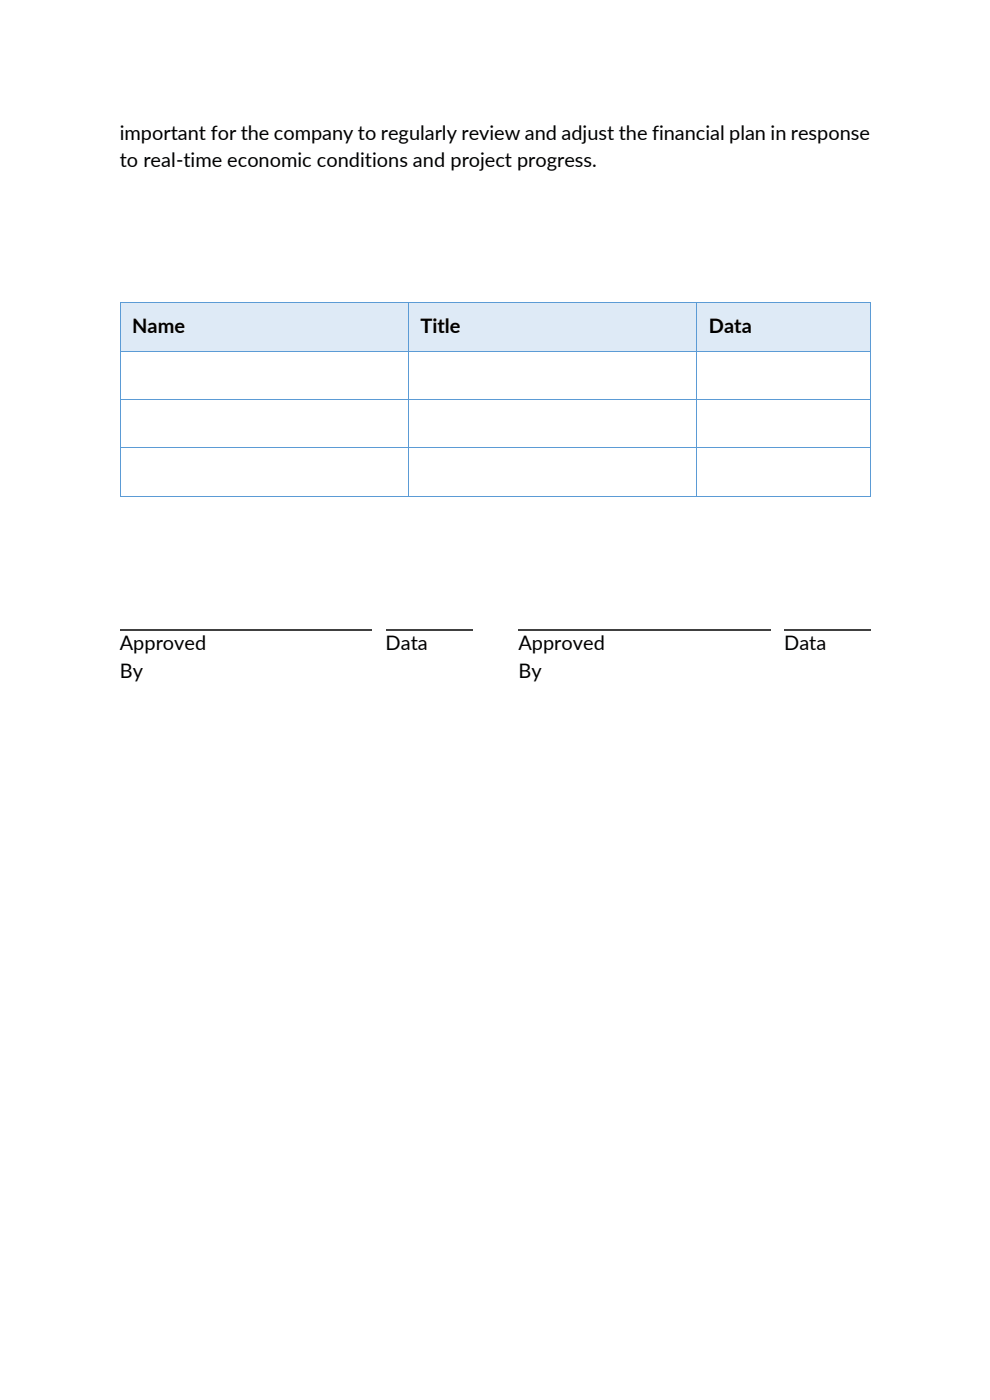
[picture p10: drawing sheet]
<svg xmlns="http://www.w3.org/2000/svg" width="210mm" height="297mm" viewBox="0 0 210 297" stroke-linecap="round" stroke-linejoin="round" font-family="sans-serif">
<defs><g id="words">
<g font-size="4.2">
<text x="25.4" y="29.6">important for the company to regularly review and adjust the financial plan in response</text>
<text x="25.4" y="35.4">to real-time economic conditions and project progress.</text>
<text x="28" y="70.6">Name</text>
<text x="89.2" y="70.6">Title</text>
<text x="150.4" y="70.6">Data</text>
<text x="25.4" y="137.9">Approved</text>
<text x="81.8" y="137.9">Data</text>
<text x="110" y="137.9">Approved</text>
<text x="166.4" y="137.9">Data</text>
<text x="25.4" y="143.8">By</text>
<text x="110" y="143.8">By</text>
</g>
</g></defs>
<g fill="#deeaf6">
<path d="M25.6 64.3h61v10.1h-61z" fill-rule="evenodd"/>
<path d="M28 64.3h56.1v10.1h-56.1z" fill-rule="evenodd"/>
<path d="M86.8 64.3h61v10.1h-61z" fill-rule="evenodd"/>
<path d="M89.2 64.3h56.1v10.1h-56.1z" fill-rule="evenodd"/>
<path d="M147.9 64.3h36.6v10.1h-36.6z" fill-rule="evenodd"/>
<path d="M150.4 64.3h31.6v10.1h-31.6z" fill-rule="evenodd"/>
</g>
<g fill="#5b9bd5">
<path d="M25.4 64.1h.2v.2h-.2z" fill-rule="evenodd"/>
<path d="M25.4 64.1h.2v.2h-.2z" fill-rule="evenodd"/>
</g>
<path d="M25.6 64.2h61" fill="none" stroke="#5b9bd5" stroke-width=".21"/>
<path d="M86.6 64.1h.2v.2h-.2z" fill-rule="evenodd" fill="#5b9bd5"/>
<path d="M86.8 64.2h61" fill="none" stroke="#5b9bd5" stroke-width=".21"/>
<path d="M147.8 64.1h.1v.2h-.1z" fill-rule="evenodd" fill="#5b9bd5"/>
<path d="M147.9 64.2h36.6" fill="none" stroke="#5b9bd5" stroke-width=".21"/>
<g fill="#5b9bd5">
<path d="M184.5 64.1h.2v.2h-.2z" fill-rule="evenodd"/>
<path d="M184.5 64.1h.2v.2h-.2z" fill-rule="evenodd"/>
</g>
<path d="M25.5 64.3v10.1M86.7 64.3v10.1M147.9 64.3v10.1M184.6 64.3v10.1" fill="none" stroke="#5b9bd5" stroke-width=".21"/>
<path d="M25.4 74.4h.2v.2h-.2z" fill-rule="evenodd" fill="#5b9bd5"/>
<path d="M25.6 74.5h61" fill="none" stroke="#5b9bd5" stroke-width=".21"/>
<path d="M86.6 74.4h.2v.2h-.2z" fill-rule="evenodd" fill="#5b9bd5"/>
<path d="M86.8 74.5h61" fill="none" stroke="#5b9bd5" stroke-width=".21"/>
<path d="M147.8 74.4h.1v.2h-.1z" fill-rule="evenodd" fill="#5b9bd5"/>
<path d="M147.9 74.5h36.6" fill="none" stroke="#5b9bd5" stroke-width=".21"/>
<path d="M184.5 74.4h.2v.2h-.2z" fill-rule="evenodd" fill="#5b9bd5"/>
<path d="M25.5 74.6v10M86.7 74.6v10M147.9 74.6v10M184.6 74.6v10" fill="none" stroke="#5b9bd5" stroke-width=".21"/>
<path d="M25.4 84.6h.2v.2h-.2z" fill-rule="evenodd" fill="#5b9bd5"/>
<path d="M25.6 84.7h61" fill="none" stroke="#5b9bd5" stroke-width=".21"/>
<path d="M86.6 84.6h.2v.2h-.2z" fill-rule="evenodd" fill="#5b9bd5"/>
<path d="M86.8 84.7h61" fill="none" stroke="#5b9bd5" stroke-width=".21"/>
<path d="M147.8 84.6h.1v.2h-.1z" fill-rule="evenodd" fill="#5b9bd5"/>
<path d="M147.9 84.7h36.6" fill="none" stroke="#5b9bd5" stroke-width=".21"/>
<path d="M184.5 84.6h.2v.2h-.2z" fill-rule="evenodd" fill="#5b9bd5"/>
<path d="M25.5 84.8v10.1M86.7 84.8v10.1M147.9 84.8v10.1M184.6 84.8v10.1" fill="none" stroke="#5b9bd5" stroke-width=".21"/>
<path d="M25.4 94.9h.2v.2h-.2z" fill-rule="evenodd" fill="#5b9bd5"/>
<path d="M25.6 95h61" fill="none" stroke="#5b9bd5" stroke-width=".21"/>
<path d="M86.6 94.9h.2v.2h-.2z" fill-rule="evenodd" fill="#5b9bd5"/>
<path d="M86.8 95h61" fill="none" stroke="#5b9bd5" stroke-width=".21"/>
<path d="M147.8 94.9h.1v.2h-.1z" fill-rule="evenodd" fill="#5b9bd5"/>
<path d="M147.9 95h36.6" fill="none" stroke="#5b9bd5" stroke-width=".21"/>
<path d="M184.5 94.9h.2v.2h-.2z" fill-rule="evenodd" fill="#5b9bd5"/>
<path d="M25.5 95.1v10.1" fill="none" stroke="#5b9bd5" stroke-width=".21"/>
<g fill="#5b9bd5">
<path d="M25.4 105.2h.2v.1h-.2z" fill-rule="evenodd"/>
<path d="M25.4 105.2h.2v.1h-.2z" fill-rule="evenodd"/>
</g>
<path d="M86.7 95.1v10.1M25.6 105.3h61" fill="none" stroke="#5b9bd5" stroke-width=".21"/>
<path d="M86.6 105.2h.2v.1h-.2z" fill-rule="evenodd" fill="#5b9bd5"/>
<path d="M147.9 95.1v10.1M86.8 105.3h61" fill="none" stroke="#5b9bd5" stroke-width=".21"/>
<path d="M147.8 105.2h.1v.1h-.1z" fill-rule="evenodd" fill="#5b9bd5"/>
<path d="M184.6 95.1v10.1M147.9 105.3h36.6" fill="none" stroke="#5b9bd5" stroke-width=".21"/>
<g fill="#5b9bd5">
<path d="M184.5 105.2h.2v.1h-.2z" fill-rule="evenodd"/>
<path d="M184.5 105.2h.2v.1h-.2z" fill-rule="evenodd"/>
</g>
<path d="M25.4 133.6h20.4" fill="none" stroke="#404040" stroke-width=".34"/>
<path d="M45.8 133.4h.3v.3h-.3z" fill-rule="evenodd" fill="#404040"/>
<path d="M46.1 133.6h32.8M81.8 133.6h18.4M110 133.6h20.3" fill="none" stroke="#404040" stroke-width=".34"/>
<path d="M130.3 133.4h.4v.3h-.4z" fill-rule="evenodd" fill="#404040"/>
<path d="M130.7 133.6h32.7M166.4 133.6h18.3" fill="none" stroke="#404040" stroke-width=".34"/>
<use href="#words"/>
</svg>
